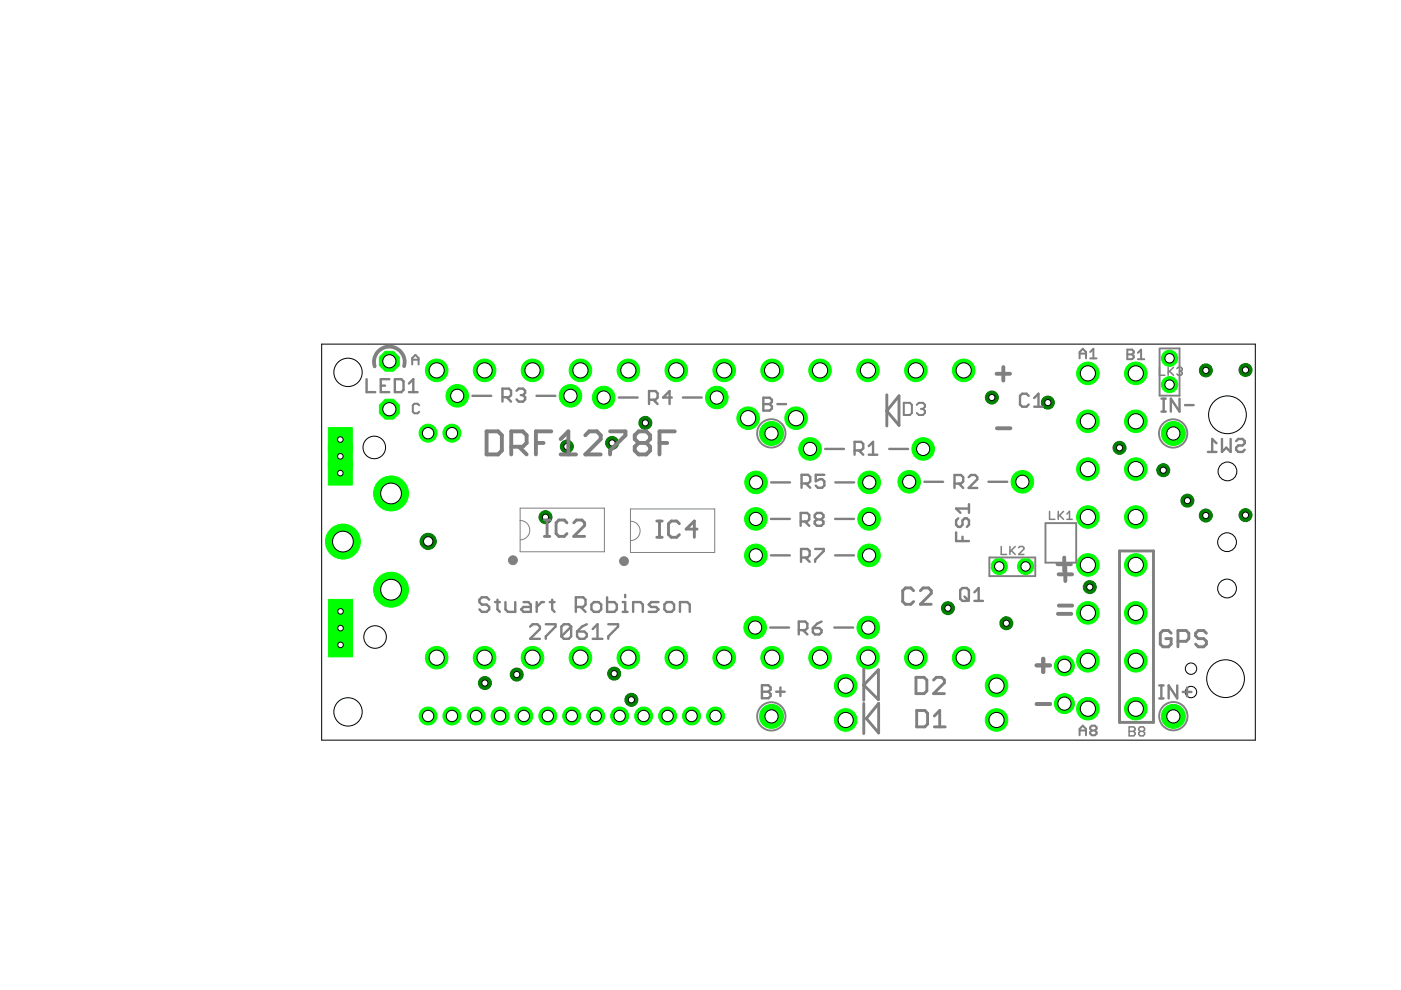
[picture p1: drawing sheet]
<svg xmlns="http://www.w3.org/2000/svg" width="297mm" height="210mm" viewBox="0 0 297 210" stroke-linecap="round" stroke-linejoin="round" font-family="sans-serif">
<path d="M69.6 97.8h5.1v5h-5.1z" fill="#0f0" stroke="#0f0" stroke-width=".21"/>
<circle cx="72.2" cy="100.3" r=".59" fill="#fff" stroke="#000" stroke-width=".21"/>
<path d="M69.6 94.2h5.1v5.1h-5.1z" fill="#0f0" stroke="#0f0" stroke-width=".21"/>
<circle cx="72.2" cy="96.8" r=".59" fill="#fff" stroke="#000" stroke-width=".21"/>
<path d="M69.7 130.6h5v5.1h-5z" fill="#0f0" stroke="#0f0" stroke-width=".21"/>
<circle cx="72.2" cy="133.2" r=".59" fill="#fff" stroke="#000" stroke-width=".21"/>
<path d="M69.7 127.1h5v5.1h-5z" fill="#0f0" stroke="#0f0" stroke-width=".21"/>
<circle cx="72.2" cy="129.6" r=".59" fill="#fff" stroke="#000" stroke-width=".21"/>
<path d="M69.6 90.7h5.1v5h-5.1z" fill="#0f0" stroke="#0f0" stroke-width=".21"/>
<circle cx="72.2" cy="93.2" r=".59" fill="#fff" stroke="#000" stroke-width=".21"/>
<path d="M69.7 134.2h5v5.1h-5z" fill="#0f0" stroke="#0f0" stroke-width=".21"/>
<circle cx="72.2" cy="136.7" r=".59" fill="#fff" stroke="#000" stroke-width=".21"/>
<circle cx="240.8" cy="119.8" r="2.39" fill="#0f0" stroke="#0f0" stroke-width=".21"/>
<circle cx="240.8" cy="119.8" r="1.61" fill="#fff" stroke="#000" stroke-width=".21"/>
<circle cx="240.8" cy="109.6" r="2.39" fill="#0f0" stroke="#0f0" stroke-width=".21"/>
<circle cx="240.8" cy="109.6" r="1.61" fill="#fff" stroke="#000" stroke-width=".21"/>
<circle cx="240.8" cy="99.5" r="2.39" fill="#0f0" stroke="#0f0" stroke-width=".21"/>
<circle cx="240.8" cy="99.5" r="1.61" fill="#fff" stroke="#000" stroke-width=".21"/>
<circle cx="240.8" cy="89.3" r="2.39" fill="#0f0" stroke="#0f0" stroke-width=".21"/>
<circle cx="240.8" cy="89.3" r="1.61" fill="#fff" stroke="#000" stroke-width=".21"/>
<circle cx="240.8" cy="79.2" r="2.39" fill="#0f0" stroke="#0f0" stroke-width=".21"/>
<circle cx="240.8" cy="79.2" r="1.61" fill="#fff" stroke="#000" stroke-width=".21"/>
<circle cx="240.8" cy="129.9" r="2.39" fill="#0f0" stroke="#0f0" stroke-width=".21"/>
<circle cx="240.8" cy="129.9" r="1.61" fill="#fff" stroke="#000" stroke-width=".21"/>
<circle cx="240.8" cy="140.1" r="2.39" fill="#0f0" stroke="#0f0" stroke-width=".21"/>
<circle cx="240.8" cy="140.1" r="1.61" fill="#fff" stroke="#000" stroke-width=".21"/>
<circle cx="240.8" cy="150.3" r="2.39" fill="#0f0" stroke="#0f0" stroke-width=".21"/>
<circle cx="240.8" cy="150.3" r="1.61" fill="#fff" stroke="#000" stroke-width=".21"/>
<circle cx="230.7" cy="119.8" r="2.39" fill="#0f0" stroke="#0f0" stroke-width=".21"/>
<circle cx="230.7" cy="119.8" r="1.61" fill="#fff" stroke="#000" stroke-width=".21"/>
<circle cx="230.7" cy="109.6" r="2.39" fill="#0f0" stroke="#0f0" stroke-width=".21"/>
<circle cx="230.7" cy="109.6" r="1.61" fill="#fff" stroke="#000" stroke-width=".21"/>
<circle cx="230.7" cy="99.5" r="2.39" fill="#0f0" stroke="#0f0" stroke-width=".21"/>
<circle cx="230.7" cy="99.5" r="1.61" fill="#fff" stroke="#000" stroke-width=".21"/>
<circle cx="230.7" cy="89.3" r="2.39" fill="#0f0" stroke="#0f0" stroke-width=".21"/>
<circle cx="230.7" cy="89.3" r="1.61" fill="#fff" stroke="#000" stroke-width=".21"/>
<circle cx="230.7" cy="79.2" r="2.39" fill="#0f0" stroke="#0f0" stroke-width=".21"/>
<circle cx="230.7" cy="79.2" r="1.61" fill="#fff" stroke="#000" stroke-width=".21"/>
<circle cx="230.7" cy="129.9" r="2.39" fill="#0f0" stroke="#0f0" stroke-width=".21"/>
<circle cx="230.7" cy="129.9" r="1.61" fill="#fff" stroke="#000" stroke-width=".21"/>
<circle cx="230.7" cy="140.1" r="2.39" fill="#0f0" stroke="#0f0" stroke-width=".21"/>
<circle cx="230.7" cy="140.1" r="1.61" fill="#fff" stroke="#000" stroke-width=".21"/>
<circle cx="230.7" cy="150.3" r="2.39" fill="#0f0" stroke="#0f0" stroke-width=".21"/>
<circle cx="230.7" cy="150.3" r="1.61" fill="#fff" stroke="#000" stroke-width=".21"/>
<circle cx="120.9" cy="83.9" r="2.39" fill="#0f0" stroke="#0f0" stroke-width=".21"/>
<circle cx="120.9" cy="83.9" r="1.4" fill="#fff" stroke="#000" stroke-width=".21"/>
<circle cx="96.9" cy="83.9" r="2.39" fill="#0f0" stroke="#0f0" stroke-width=".21"/>
<circle cx="96.9" cy="83.9" r="1.4" fill="#fff" stroke="#000" stroke-width=".21"/>
<circle cx="171.7" cy="95.2" r="2.39" fill="#0f0" stroke="#0f0" stroke-width=".21"/>
<circle cx="171.7" cy="95.2" r="1.4" fill="#fff" stroke="#000" stroke-width=".21"/>
<circle cx="195.7" cy="95.2" r="2.39" fill="#0f0" stroke="#0f0" stroke-width=".21"/>
<circle cx="195.7" cy="95.2" r="1.4" fill="#fff" stroke="#000" stroke-width=".21"/>
<circle cx="216.8" cy="102.2" r="2.39" fill="#0f0" stroke="#0f0" stroke-width=".21"/>
<circle cx="216.8" cy="102.2" r="1.4" fill="#fff" stroke="#000" stroke-width=".21"/>
<circle cx="192.8" cy="102.2" r="2.39" fill="#0f0" stroke="#0f0" stroke-width=".21"/>
<circle cx="192.8" cy="102.2" r="1.4" fill="#fff" stroke="#000" stroke-width=".21"/>
<circle cx="184.3" cy="110" r="2.39" fill="#0f0" stroke="#0f0" stroke-width=".21"/>
<circle cx="184.3" cy="110" r="1.4" fill="#fff" stroke="#000" stroke-width=".21"/>
<circle cx="160.3" cy="110" r="2.39" fill="#0f0" stroke="#0f0" stroke-width=".21"/>
<circle cx="160.3" cy="110" r="1.4" fill="#fff" stroke="#000" stroke-width=".21"/>
<circle cx="72.7" cy="114.8" r="3.7" fill="#0f0" stroke="#0f0" stroke-width=".21"/>
<circle cx="72.7" cy="114.8" r="2.2" fill="#fff" stroke="#000" stroke-width=".21"/>
<circle cx="82.9" cy="125" r="3.7" fill="#0f0" stroke="#0f0" stroke-width=".21"/>
<circle cx="82.9" cy="125" r="2.2" fill="#fff" stroke="#000" stroke-width=".21"/>
<circle cx="82.9" cy="104.6" r="3.7" fill="#0f0" stroke="#0f0" stroke-width=".21"/>
<circle cx="82.9" cy="104.6" r="2.2" fill="#fff" stroke="#000" stroke-width=".21"/>
<circle cx="179.3" cy="152.7" r="2.39" fill="#0f0" stroke="#0f0" stroke-width=".21"/>
<circle cx="179.3" cy="152.7" r="1.61" fill="#fff" stroke="#000" stroke-width=".21"/>
<circle cx="211.3" cy="152.7" r="2.39" fill="#0f0" stroke="#0f0" stroke-width=".21"/>
<circle cx="211.3" cy="152.7" r="1.61" fill="#fff" stroke="#000" stroke-width=".21"/>
<circle cx="179.3" cy="145.4" r="2.39" fill="#0f0" stroke="#0f0" stroke-width=".21"/>
<circle cx="179.3" cy="145.4" r="1.61" fill="#fff" stroke="#000" stroke-width=".21"/>
<circle cx="211.3" cy="145.4" r="2.39" fill="#0f0" stroke="#0f0" stroke-width=".21"/>
<circle cx="211.3" cy="145.4" r="1.61" fill="#fff" stroke="#000" stroke-width=".21"/>
<circle cx="160.3" cy="117.8" r="2.39" fill="#0f0" stroke="#0f0" stroke-width=".21"/>
<circle cx="160.3" cy="117.8" r="1.4" fill="#fff" stroke="#000" stroke-width=".21"/>
<circle cx="184.3" cy="117.8" r="2.39" fill="#0f0" stroke="#0f0" stroke-width=".21"/>
<circle cx="184.3" cy="117.8" r="1.4" fill="#fff" stroke="#000" stroke-width=".21"/>
<circle cx="160.1" cy="133.1" r="2.39" fill="#0f0" stroke="#0f0" stroke-width=".21"/>
<circle cx="160.1" cy="133.1" r="1.4" fill="#fff" stroke="#000" stroke-width=".21"/>
<circle cx="184.1" cy="133.1" r="2.39" fill="#0f0" stroke="#0f0" stroke-width=".21"/>
<circle cx="184.1" cy="133.1" r="1.4" fill="#fff" stroke="#000" stroke-width=".21"/>
<circle cx="184.3" cy="102.3" r="2.39" fill="#0f0" stroke="#0f0" stroke-width=".21"/>
<circle cx="184.3" cy="102.3" r="1.4" fill="#fff" stroke="#000" stroke-width=".21"/>
<circle cx="160.3" cy="102.3" r="2.39" fill="#0f0" stroke="#0f0" stroke-width=".21"/>
<circle cx="160.3" cy="102.3" r="1.4" fill="#fff" stroke="#000" stroke-width=".21"/>
<circle cx="128" cy="84.3" r="2.39" fill="#0f0" stroke="#0f0" stroke-width=".21"/>
<circle cx="128" cy="84.3" r="1.4" fill="#fff" stroke="#000" stroke-width=".21"/>
<circle cx="152" cy="84.3" r="2.39" fill="#0f0" stroke="#0f0" stroke-width=".21"/>
<circle cx="152" cy="84.3" r="1.4" fill="#fff" stroke="#000" stroke-width=".21"/>
<circle cx="151.7" cy="151.8" r="1.91" fill="#0f0" stroke="#0f0" stroke-width=".21"/>
<circle cx="151.7" cy="151.8" r="1.21" fill="#fff" stroke="#000" stroke-width=".21"/>
<circle cx="146.6" cy="151.8" r="1.91" fill="#0f0" stroke="#0f0" stroke-width=".21"/>
<circle cx="146.6" cy="151.8" r="1.21" fill="#fff" stroke="#000" stroke-width=".21"/>
<circle cx="141.5" cy="151.8" r="1.91" fill="#0f0" stroke="#0f0" stroke-width=".21"/>
<circle cx="141.5" cy="151.8" r="1.21" fill="#fff" stroke="#000" stroke-width=".21"/>
<circle cx="136.5" cy="151.8" r="1.91" fill="#0f0" stroke="#0f0" stroke-width=".21"/>
<circle cx="136.5" cy="151.8" r="1.21" fill="#fff" stroke="#000" stroke-width=".21"/>
<circle cx="131.4" cy="151.8" r="1.91" fill="#0f0" stroke="#0f0" stroke-width=".21"/>
<circle cx="131.4" cy="151.8" r="1.21" fill="#fff" stroke="#000" stroke-width=".21"/>
<circle cx="126.3" cy="151.8" r="1.91" fill="#0f0" stroke="#0f0" stroke-width=".21"/>
<circle cx="126.3" cy="151.8" r="1.21" fill="#fff" stroke="#000" stroke-width=".21"/>
<circle cx="121.2" cy="151.8" r="1.91" fill="#0f0" stroke="#0f0" stroke-width=".21"/>
<circle cx="121.2" cy="151.8" r="1.21" fill="#fff" stroke="#000" stroke-width=".21"/>
<circle cx="116.1" cy="151.8" r="1.91" fill="#0f0" stroke="#0f0" stroke-width=".21"/>
<circle cx="116.1" cy="151.8" r="1.21" fill="#fff" stroke="#000" stroke-width=".21"/>
<circle cx="111.1" cy="151.8" r="1.91" fill="#0f0" stroke="#0f0" stroke-width=".21"/>
<circle cx="111.1" cy="151.8" r="1.21" fill="#fff" stroke="#000" stroke-width=".21"/>
<circle cx="106" cy="151.8" r="1.91" fill="#0f0" stroke="#0f0" stroke-width=".21"/>
<circle cx="106" cy="151.8" r="1.21" fill="#fff" stroke="#000" stroke-width=".21"/>
<circle cx="100.9" cy="151.8" r="1.91" fill="#0f0" stroke="#0f0" stroke-width=".21"/>
<circle cx="100.9" cy="151.8" r="1.21" fill="#fff" stroke="#000" stroke-width=".21"/>
<circle cx="95.8" cy="151.8" r="1.91" fill="#0f0" stroke="#0f0" stroke-width=".21"/>
<circle cx="95.8" cy="151.8" r="1.21" fill="#fff" stroke="#000" stroke-width=".21"/>
<circle cx="90.8" cy="151.8" r="1.91" fill="#0f0" stroke="#0f0" stroke-width=".21"/>
<circle cx="90.8" cy="151.8" r="1.21" fill="#fff" stroke="#000" stroke-width=".21"/>
<circle cx="90.8" cy="91.8" r="1.91" fill="#0f0" stroke="#0f0" stroke-width=".21"/>
<circle cx="90.8" cy="91.8" r="1.21" fill="#fff" stroke="#000" stroke-width=".21"/>
<circle cx="95.8" cy="91.8" r="1.91" fill="#0f0" stroke="#0f0" stroke-width=".21"/>
<circle cx="95.8" cy="91.8" r="1.21" fill="#fff" stroke="#000" stroke-width=".21"/>
<circle cx="92.6" cy="139.4" r="2.39" fill="#0f0" stroke="#0f0" stroke-width=".21"/>
<circle cx="92.6" cy="139.4" r="1.61" fill="#fff" stroke="#000" stroke-width=".21"/>
<circle cx="92.6" cy="78.5" r="2.39" fill="#0f0" stroke="#0f0" stroke-width=".21"/>
<circle cx="92.6" cy="78.5" r="1.61" fill="#fff" stroke="#000" stroke-width=".21"/>
<circle cx="102.7" cy="139.4" r="2.39" fill="#0f0" stroke="#0f0" stroke-width=".21"/>
<circle cx="102.7" cy="139.4" r="1.61" fill="#fff" stroke="#000" stroke-width=".21"/>
<circle cx="112.9" cy="139.4" r="2.39" fill="#0f0" stroke="#0f0" stroke-width=".21"/>
<circle cx="112.9" cy="139.4" r="1.61" fill="#fff" stroke="#000" stroke-width=".21"/>
<circle cx="123.1" cy="139.4" r="2.39" fill="#0f0" stroke="#0f0" stroke-width=".21"/>
<circle cx="123.1" cy="139.4" r="1.61" fill="#fff" stroke="#000" stroke-width=".21"/>
<circle cx="133.2" cy="139.4" r="2.39" fill="#0f0" stroke="#0f0" stroke-width=".21"/>
<circle cx="133.2" cy="139.4" r="1.61" fill="#fff" stroke="#000" stroke-width=".21"/>
<circle cx="143.4" cy="139.4" r="2.39" fill="#0f0" stroke="#0f0" stroke-width=".21"/>
<circle cx="143.4" cy="139.4" r="1.61" fill="#fff" stroke="#000" stroke-width=".21"/>
<circle cx="153.5" cy="139.4" r="2.39" fill="#0f0" stroke="#0f0" stroke-width=".21"/>
<circle cx="153.5" cy="139.4" r="1.61" fill="#fff" stroke="#000" stroke-width=".21"/>
<circle cx="163.7" cy="139.4" r="2.39" fill="#0f0" stroke="#0f0" stroke-width=".21"/>
<circle cx="163.7" cy="139.4" r="1.61" fill="#fff" stroke="#000" stroke-width=".21"/>
<circle cx="173.9" cy="139.4" r="2.39" fill="#0f0" stroke="#0f0" stroke-width=".21"/>
<circle cx="173.9" cy="139.4" r="1.61" fill="#fff" stroke="#000" stroke-width=".21"/>
<circle cx="184" cy="139.4" r="2.39" fill="#0f0" stroke="#0f0" stroke-width=".21"/>
<circle cx="184" cy="139.4" r="1.61" fill="#fff" stroke="#000" stroke-width=".21"/>
<circle cx="194.2" cy="139.4" r="2.39" fill="#0f0" stroke="#0f0" stroke-width=".21"/>
<circle cx="194.2" cy="139.4" r="1.61" fill="#fff" stroke="#000" stroke-width=".21"/>
<circle cx="204.3" cy="139.4" r="2.39" fill="#0f0" stroke="#0f0" stroke-width=".21"/>
<circle cx="204.3" cy="139.4" r="1.61" fill="#fff" stroke="#000" stroke-width=".21"/>
<circle cx="102.7" cy="78.5" r="2.39" fill="#0f0" stroke="#0f0" stroke-width=".21"/>
<circle cx="102.7" cy="78.5" r="1.61" fill="#fff" stroke="#000" stroke-width=".21"/>
<circle cx="112.9" cy="78.5" r="2.39" fill="#0f0" stroke="#0f0" stroke-width=".21"/>
<circle cx="112.9" cy="78.5" r="1.61" fill="#fff" stroke="#000" stroke-width=".21"/>
<circle cx="123.1" cy="78.5" r="2.39" fill="#0f0" stroke="#0f0" stroke-width=".21"/>
<circle cx="123.1" cy="78.5" r="1.61" fill="#fff" stroke="#000" stroke-width=".21"/>
<circle cx="133.2" cy="78.5" r="2.39" fill="#0f0" stroke="#0f0" stroke-width=".21"/>
<circle cx="133.2" cy="78.5" r="1.61" fill="#fff" stroke="#000" stroke-width=".21"/>
<circle cx="143.4" cy="78.5" r="2.39" fill="#0f0" stroke="#0f0" stroke-width=".21"/>
<circle cx="143.4" cy="78.5" r="1.61" fill="#fff" stroke="#000" stroke-width=".21"/>
<circle cx="153.5" cy="78.5" r="2.39" fill="#0f0" stroke="#0f0" stroke-width=".21"/>
<circle cx="153.5" cy="78.5" r="1.61" fill="#fff" stroke="#000" stroke-width=".21"/>
<circle cx="163.7" cy="78.5" r="2.39" fill="#0f0" stroke="#0f0" stroke-width=".21"/>
<circle cx="163.7" cy="78.5" r="1.61" fill="#fff" stroke="#000" stroke-width=".21"/>
<circle cx="173.9" cy="78.5" r="2.39" fill="#0f0" stroke="#0f0" stroke-width=".21"/>
<circle cx="173.9" cy="78.5" r="1.61" fill="#fff" stroke="#000" stroke-width=".21"/>
<circle cx="184" cy="78.5" r="2.39" fill="#0f0" stroke="#0f0" stroke-width=".21"/>
<circle cx="184" cy="78.5" r="1.61" fill="#fff" stroke="#000" stroke-width=".21"/>
<circle cx="194.2" cy="78.5" r="2.39" fill="#0f0" stroke="#0f0" stroke-width=".21"/>
<circle cx="194.2" cy="78.5" r="1.61" fill="#fff" stroke="#000" stroke-width=".21"/>
<circle cx="204.3" cy="78.5" r="2.39" fill="#0f0" stroke="#0f0" stroke-width=".21"/>
<circle cx="204.3" cy="78.5" r="1.61" fill="#fff" stroke="#000" stroke-width=".21"/>
<circle cx="168.8" cy="88.7" r="2.39" fill="#0f0" stroke="#0f0" stroke-width=".21"/>
<circle cx="168.8" cy="88.7" r="1.61" fill="#fff" stroke="#000" stroke-width=".21"/>
<circle cx="158.6" cy="88.7" r="2.39" fill="#0f0" stroke="#0f0" stroke-width=".21"/>
<circle cx="158.6" cy="88.7" r="1.61" fill="#fff" stroke="#000" stroke-width=".21"/>
<circle cx="82.5" cy="76.6" r="2.29" fill="#0f0" stroke="#0f0" stroke-width=".21"/>
<circle cx="82.5" cy="76.6" r="1.4" fill="#fff" stroke="#000" stroke-width=".21"/>
<circle cx="82.5" cy="86.8" r="2.29" fill="#0f0" stroke="#0f0" stroke-width=".21"/>
<circle cx="82.5" cy="86.8" r="1.4" fill="#fff" stroke="#000" stroke-width=".21"/>
<circle cx="163.6" cy="151.9" r="2.54" fill="#0f0" stroke="#0f0" stroke-width=".21"/>
<circle cx="163.6" cy="151.9" r="1.4" fill="#fff" stroke="#000" stroke-width=".21"/>
<circle cx="163.6" cy="91.9" r="2.54" fill="#0f0" stroke="#0f0" stroke-width=".21"/>
<circle cx="163.6" cy="91.9" r="1.4" fill="#fff" stroke="#000" stroke-width=".21"/>
<circle cx="248.8" cy="151.9" r="2.54" fill="#0f0" stroke="#0f0" stroke-width=".21"/>
<circle cx="248.8" cy="151.9" r="1.4" fill="#fff" stroke="#000" stroke-width=".21"/>
<circle cx="248.8" cy="91.9" r="2.54" fill="#0f0" stroke="#0f0" stroke-width=".21"/>
<circle cx="248.8" cy="91.9" r="1.4" fill="#fff" stroke="#000" stroke-width=".21"/>
<circle cx="225.7" cy="149.2" r="2.12" fill="#0f0" stroke="#0f0" stroke-width=".21"/>
<circle cx="225.7" cy="149.2" r="1.4" fill="#fff" stroke="#000" stroke-width=".21"/>
<circle cx="225.7" cy="141.2" r="2.12" fill="#0f0" stroke="#0f0" stroke-width=".21"/>
<circle cx="225.7" cy="141.2" r="1.4" fill="#fff" stroke="#000" stroke-width=".21"/>
<circle cx="217.4" cy="120.1" r="1.71" fill="#0f0" stroke="#0f0" stroke-width=".21"/>
<circle cx="217.4" cy="120.1" r=".99" fill="#fff" stroke="#000" stroke-width=".21"/>
<circle cx="211.9" cy="120.1" r="1.71" fill="#0f0" stroke="#0f0" stroke-width=".21"/>
<circle cx="211.9" cy="120.1" r=".99" fill="#fff" stroke="#000" stroke-width=".21"/>
<circle cx="248" cy="81.6" r="1.71" fill="#0f0" stroke="#0f0" stroke-width=".21"/>
<circle cx="248" cy="81.6" r=".99" fill="#fff" stroke="#000" stroke-width=".21"/>
<circle cx="248" cy="76" r="1.71" fill="#0f0" stroke="#0f0" stroke-width=".21"/>
<circle cx="248" cy="76" r=".99" fill="#fff" stroke="#000" stroke-width=".21"/>
<circle cx="133.9" cy="148.4" r="1.38" fill="#008000" stroke="#008000" stroke-width=".21"/>
<circle cx="133.9" cy="148.4" r=".66" fill="#fff" stroke="#000" stroke-width=".21"/>
<circle cx="115.7" cy="109.7" r="1.38" fill="#008000" stroke="#008000" stroke-width=".21"/>
<circle cx="115.7" cy="109.7" r=".66" fill="#fff" stroke="#000" stroke-width=".21"/>
<circle cx="210.3" cy="84.3" r="1.38" fill="#008000" stroke="#008000" stroke-width=".21"/>
<circle cx="210.3" cy="84.3" r=".66" fill="#fff" stroke="#000" stroke-width=".21"/>
<circle cx="201" cy="128.9" r="1.38" fill="#008000" stroke="#008000" stroke-width=".21"/>
<circle cx="201" cy="128.9" r=".66" fill="#fff" stroke="#000" stroke-width=".21"/>
<circle cx="90.8" cy="114.8" r="1.71" fill="#008000" stroke="#008000" stroke-width=".21"/>
<circle cx="90.8" cy="114.8" r=".99" fill="#fff" stroke="#000" stroke-width=".21"/>
<circle cx="251.8" cy="106.2" r="1.38" fill="#008000" stroke="#008000" stroke-width=".21"/>
<circle cx="251.8" cy="106.2" r=".66" fill="#fff" stroke="#000" stroke-width=".21"/>
<circle cx="213.4" cy="132.1" r="1.38" fill="#008000" stroke="#008000" stroke-width=".21"/>
<circle cx="213.4" cy="132.1" r=".66" fill="#fff" stroke="#000" stroke-width=".21"/>
<circle cx="231.1" cy="124.5" r="1.38" fill="#008000" stroke="#008000" stroke-width=".21"/>
<circle cx="231.1" cy="124.5" r=".66" fill="#fff" stroke="#000" stroke-width=".21"/>
<circle cx="246.6" cy="99.7" r="1.38" fill="#008000" stroke="#008000" stroke-width=".21"/>
<circle cx="246.6" cy="99.7" r=".66" fill="#fff" stroke="#000" stroke-width=".21"/>
<circle cx="222.2" cy="85.4" r="1.38" fill="#008000" stroke="#008000" stroke-width=".21"/>
<circle cx="222.2" cy="85.4" r=".66" fill="#fff" stroke="#000" stroke-width=".21"/>
<circle cx="237.4" cy="95" r="1.38" fill="#008000" stroke="#008000" stroke-width=".21"/>
<circle cx="237.4" cy="95" r=".66" fill="#fff" stroke="#000" stroke-width=".21"/>
<circle cx="255.7" cy="109.3" r="1.38" fill="#008000" stroke="#008000" stroke-width=".21"/>
<circle cx="255.7" cy="109.3" r=".66" fill="#fff" stroke="#000" stroke-width=".21"/>
<circle cx="255.7" cy="78.5" r="1.38" fill="#008000" stroke="#008000" stroke-width=".21"/>
<circle cx="255.7" cy="78.5" r=".66" fill="#fff" stroke="#000" stroke-width=".21"/>
<circle cx="264.1" cy="78.4" r="1.38" fill="#008000" stroke="#008000" stroke-width=".21"/>
<circle cx="264.1" cy="78.4" r=".66" fill="#fff" stroke="#000" stroke-width=".21"/>
<circle cx="264.1" cy="109.2" r="1.38" fill="#008000" stroke="#008000" stroke-width=".21"/>
<circle cx="264.1" cy="109.2" r=".66" fill="#fff" stroke="#000" stroke-width=".21"/>
<circle cx="130.2" cy="142.8" r="1.38" fill="#008000" stroke="#008000" stroke-width=".21"/>
<circle cx="130.2" cy="142.8" r=".66" fill="#fff" stroke="#000" stroke-width=".21"/>
<circle cx="136.8" cy="89.7" r="1.38" fill="#008000" stroke="#008000" stroke-width=".21"/>
<circle cx="136.8" cy="89.7" r=".66" fill="#fff" stroke="#000" stroke-width=".21"/>
<circle cx="129.8" cy="93.9" r="1.38" fill="#008000" stroke="#008000" stroke-width=".21"/>
<circle cx="129.8" cy="93.9" r=".66" fill="#fff" stroke="#000" stroke-width=".21"/>
<circle cx="102.8" cy="144.8" r="1.38" fill="#008000" stroke="#008000" stroke-width=".21"/>
<circle cx="102.8" cy="144.8" r=".66" fill="#fff" stroke="#000" stroke-width=".21"/>
<circle cx="120.2" cy="94.7" r="1.38" fill="#008000" stroke="#008000" stroke-width=".21"/>
<circle cx="120.2" cy="94.7" r=".66" fill="#fff" stroke="#000" stroke-width=".21"/>
<circle cx="109.6" cy="143" r="1.38" fill="#008000" stroke="#008000" stroke-width=".21"/>
<circle cx="109.6" cy="143" r=".66" fill="#fff" stroke="#000" stroke-width=".21"/>
<g fill="none" stroke="#000" stroke-width=".21">
<path d="M68.2 73h197.9v83.9h-197.9z"/>
<circle cx="73.8" cy="79" r="3"/>
<circle cx="79.4" cy="94.9" r="2.39"/>
<circle cx="260.2" cy="87.9" r="4"/>
<circle cx="260.2" cy="99.9" r="1.99"/>
<circle cx="260.2" cy="115" r="1.99"/>
<circle cx="79.5" cy="135.1" r="2.39"/>
<circle cx="260.2" cy="124.8" r="1.99"/>
<circle cx="73.8" cy="150.9" r="3"/>
<circle cx="252.5" cy="146.7" r="1.21"/>
<circle cx="252.5" cy="141.8" r="1.21"/>
<circle cx="259.8" cy="143.9" r="4"/>
</g>
<g fill="none" stroke="#808080" stroke-width=".51">
<path d="M77.7 80.4v2.7h1.9M80.7 81.8h.9M82.5 80.4h-1.8v2.7h1.8M83.7 80.4h1.4l.5 .5v1.8l-.5 .4h-1.4zM86.7 83.1h1.8M86.7 81.3l.9-.9v2.7M100.2 83.9h3.9M106.5 84.2h1.4l.5-.4v-1l-.5-.4h-1.4v2.8M107.4 84.2l1 1M109.5 82.8l.5-.4h.9l.4 .4v.5l-.4 .5M110.4 83.8h.5M110.9 83.8l.4 .4v.5l-.4 .5h-.9l-.5-.5"/>
<path d="M113.7 83.9h4.1M131.2 84.3h4M137.6 84.8h1.4l.4-.5v-.9l-.4-.5h-1.4v2.8M138.5 84.8l.9 .9M142.4 84.3h-1.8l1.4-1.4v2.8M144.8 84.3h4M161.8 84.3h1.4l.5 .5v.4l-.5 .5 .5 .4v.5l-.5 .5h-1.4zM161.8 85.7h1.4M164.8 85.7h1.9M174.9 95.2h4M181.2 95.5h1.4l.4-.5v-.9l-.4-.4h-1.4v2.7M182.1 95.5l.9 .9"/>
<path d="M184.2 94.6l.9-.9v2.7M184.2 96.4h1.8M188.5 95.2h4M218.1 83.9l-.5-.4h-.9l-.4 .4v1.9l.4 .4h.9l.5-.4M219.3 86.2h1.8M219.3 84.4l.9-.9v2.7M246.3 87.3h.9M246.3 84.5h.9M246.7 84.5v2.8M250.1 84.5v2.8l-1.9-2.8v2.8M251.2 85.9h1.9M256.1 95.8h1.8"/>
<path d="M257.9 94l-.9-.9v2.7M259.1 93.1v2.7l.9-.9 .9 .9v-2.7M262.1 93.5l.4-.4h.9l.5 .4v.5l-.5 .4h-.9l-.4 .5v.5l.4 .4h.9l.5-.4M163.4 110h4M163.4 117.8h4M163.5 102.3h4M169.8 110.6h1.3l.5-.5v-.9l-.5-.4h-1.3v2.7M169.8 118.2h1.4l.5-.4v-1l-.5-.4h-1.4v2.7M169.9 102.5h1.4l.5-.5v-.9l-.5-.4h-1.4v2.7M170.7 110.6l.9 .9M170.8 118.2l.9 .9M170.9 102.5l.9 .9"/>
<path d="M172.8 116.4h1.8v.4l-1.8 1.9v.4M173.2 110.1l-.5-.4v-.5l.5-.4h.9l.5 .4v.5l-.5 .4M173.2 110.1l-.5 .5v.4l.5 .5h.9l.5-.5v-.4l-.5-.5M173.2 110.1h.9M174.8 100.7h-1.8v1.3l.9-.4h.4l.5 .4v1l-.5 .4h-.9l-.4-.4M177.1 110h4M177.1 117.8h4M177.1 102.3h4M196 102.2h4M202.4 102.5h1.4l.4-.4v-.9l-.4-.5h-1.4v2.8M202.7 112.9v1.8h2.7M203.2 109.9l-.5 .4v1l.5 .4h.4l.5-.4v-1l.4-.4h.5l.4 .4v1l-.4 .4"/>
<path d="M203.3 102.5l.9 1M204.1 113.8v.9M205.4 101.2l.4-.5h1l.4 .5v.4l-1.8 1.9h1.8M205.4 106.9v1.8M205.4 107.8h-2.7l.9 .9M209.6 102.2h4M103.7 127.1l-.5-.5h-1l-.6 .5v.6l.6 .5h1l.5 .5v.5l-.5 .5h-1l-.6-.5M105 127.7h1M105.5 127.1v2.1l.5 .5M107.2 127.7v1.5l.5 .5h1.5v-2M111 127.7h1l.5 .5v1.5h-1.5l-.5-.5 .5-.5h1.5M112.4 132.9l.5-.5h1l.6 .5v.5l-2.1 2h2.1"/>
<path d="M113.8 127.7v2M115.3 127.7h-.5l-1 1M115.7 132.4h2.1v.5l-2.1 2v.5M116.6 127.7h1M117.1 127.1v2.1l.5 .5M121.1 132.9v2l-.5 .5h-1.1l-.5-.5M121.1 132.9l-.5-.5h-1.1l-.5 .5v2M121.1 132.9l-2.1 2M122.1 128.7h1.5l.5-.5v-1.1l-.5-.5h-1.5v3.1M122.3 133.9h1.6l.5 .5v.5l-.5 .5h-1l-.6-.5zM123.1 128.7l1 1M124.4 132.4l-1 .5-1.1 1"/>
<path d="M125.4 128.2l.5-.5h1l.6 .5v1l-.6 .5h-1l-.5-.5zM125.7 135.4h2M125.7 133.4l1-1v3M128.7 126.6v3.1h1.6l.5-.5v-1l-.5-.5h-1.6M129 132.4h2v.5l-2 2v.5M132 129.7h1.1M132 127.7h.5v2M132.5 126.1v.5M134.2 129.7v-2h1.6l.5 .5v1.5M139.6 127.7h-1.5l-.6 .5 .6 .5h1l.5 .5-.5 .5h-1.6M141.4 127.7h1l.5 .5v1l-.5 .5h-1l-.5-.5v-1zM144.2 129.7v-2h1.5l.5 .5v1.5"/>
<path d="M163.3 133.1h4M169.4 133.6h1.3l.5-.4v-1l-.5-.4h-1.3v2.7M170.3 133.6l.9 .9M172.3 133.2h1.4l.5 .4v.5l-.5 .4h-.9l-.5-.4zM174.2 131.8l-1 .4-.9 1M176.9 133.1h4M203.6 125.1l.4-.4h1l.4 .4v1.9l-.4 .4h-1l-.4-.4zM204.5 126.5l.9 .9M206.6 127.4h1.8M206.6 125.6l.9-.9v2.7M161.5 145.3h1.4l.5 .5v.4l-.5 .5 .5 .4v.5l-.5 .4h-1.4zM161.5 146.7h1.4"/>
<path d="M164.5 146.7h1.9M165.5 145.8v1.8M245.8 148.1h.9M245.8 145.3h.9M246.2 145.3v2.8M249.6 145.3v2.8l-1.8-2.8v2.8M250.8 146.7h1.8M251.7 145.8v1.8"/>
</g>
<g fill="none" stroke="#808080" stroke-width=".83">
<path d="M211.3 79.2h2.8M212.7 77.8v2.9M103.2 91.5h2.4l.8 .8v3.2l-.8 .9h-2.4zM108.4 94.7h2.4l.9-.8v-1.6l-.9-.8h-2.4v4.9M110 94.7l1.7 1.7M113.6 93.9h1.7M116.9 91.5h-3.3v4.9M118.9 96.4h3.2M118.9 93.1l1.6-1.6v4.9M124.1 92.3l.8-.8h1.7l.8 .8v.8l-3.3 3.3h3.3M129.3 91.5h3.3v.8l-3.3 3.2v.9M135.4 93.9l-.8 .8v.8l.8 .9h1.6l.8-.9v-.8l-.8-.8"/>
<path d="M135.4 93.9l-.8-.8v-.8l.8-.8h1.6l.8 .8v.8l-.8 .8M135.4 93.9h1.6M139.8 93.9h1.7M143.1 91.5h-3.3v4.9M211.4 90.8h2.8M224.2 119.6h2.9M225.6 118.2v2.9M221.1 139.7v2.8M221.2 139.7v2.8M224.3 130.2h2.8M224.5 121.8h2.8M224.5 128.4h2.8"/>
<path d="M225.9 120.3v2.9M219.7 141.1h3M219.8 149.3h2.9"/>
</g>
<g fill="none" stroke="#808080" stroke-width=".61">
<path d="M188 83.7v6.6M190.6 83.9v6.3l-2.6-3.1zM115.4 113.7h1.2M115.4 110.3h1.2M116 110.3v3.4M120.2 110.8l-.6-.5h-1.1l-.6 .5v2.3l.6 .6h1.1l.6-.6M121.6 110.8l.6-.5h1.2l.6 .5v.6l-2.4 2.3h2.4M139.3 113.9h1.1M139.3 110.5h1.1M139.8 110.5v3.4M144 111l-.5-.5h-1.2l-.6 .5v2.3l.6 .6h1.2l.5-.6M147.8 112.2h-2.3l1.7-1.7v3.4"/>
<path d="M237.4 116.8h7.2v36.4h-7.2zM193.7 125.2l-.6-.5h-1.1l-.6 .5v2.4l.6 .5h1.1l.6-.5M195.1 125.2l.6-.5h1.2l.5 .5v.6l-2.3 2.3h2.3M248.3 134.3l-.6-.6h-1.1l-.6 .6v2.3l.6 .5h1.1l.6-.5v-1.2h-1.1M249.7 136h1.8l.6-.6v-1.1l-.6-.6h-1.8v3.4M255.8 134.3l-.6-.6h-1.1l-.6 .6v.5l.6 .6h1.1l.6 .6v.6l-.6 .5h-1.1l-.6-.5M183.1 141.9v6.6M183.1 149.1v6.4M186.2 148.3l-3.1-3.1 3.1-3.2v6.3M186.3 149.1v6.3l-2.6-3.1zM194.2 143.6h1.7l.6 .6v2.3l-.6 .6h-1.7zM194.4 150.6h1.7l.6 .6v2.3l-.6 .6h-1.7z"/>
<path d="M197.9 144.2l.6-.6h1.2l.5 .6v.6l-2.3 2.3h2.3M198.1 154.1h2.3M198.1 151.8l1.1-1.2v3.5"/>
</g>
<g fill="none" stroke="#808080" stroke-width=".4">
<path d="M245.9 73.9h4.2v10h-4.2v-9.9M188 87.1h.2M209.8 118.2v4h9.7v-4h-9.7M209.8 118.2h.1M221.7 110.9v8.4h6.5v-8.4h-6.5M183.1 145.2h.3"/>
<circle cx="163.5" cy="91.9" r="3"/>
<circle cx="248.7" cy="91.9" r="3"/>
<circle cx="163.5" cy="151.9" r="3"/>
<circle cx="248.8" cy="151.9" r="3"/>
</g>
<g fill="none" stroke="#808080" stroke-width=".42">
<path d="M87.4 77.3v-1.4l.7-.7 .7 .7v1.4M87.4 76.3h1.4M228.9 76v-1.4l.7-.6 .7 .6v1.4M228.9 75h1.4M231.1 74.6l.7-.6v2M231.1 76h1.4M239 74.1h1l.4 .4v.3l-.4 .3 .4 .4v.3l-.4 .4h-1zM239 75.1h1M241.3 76.2h1.3M241.3 74.8l.6-.7v2.1M88.9 85.9l-.4-.3h-.6l-.4 .3v1.4l.4 .3h.6l.4-.3M191.6 85.4h1.3l.4 .4v1.8l-.4 .4h-1.3z"/>
<path d="M194.4 85.8l.4-.4h.9l.4 .4v.5l-.4 .4M195.2 86.7h.5M195.7 86.7l.4 .4v.5l-.4 .4h-.9l-.4-.4M228.9 155.9v-1.4l.7-.6 .7 .6v1.4M228.9 154.9h1.4M231.5 154.9h.7M231.5 154.9l-.4-.4v-.3l.4-.3h.7l.3 .3v.3l-.3 .4M231.5 154.9l-.4 .3v.4l.4 .3h.7l.3-.3v-.4l-.3-.3"/>
</g>
<g fill="none" stroke="#808080" stroke-width=".32">
<path d="M245.8 77.9v1.7h1.2M247.7 77.9v1.7M248 78.7l.8 .9M248.8 77.9l-1.1 1.1M249.5 78.1l.3-.2h.6l.3 .2v.3l-.3 .3M250.1 78.7h.3M250.4 78.7l.3 .3v.3l-.3 .3h-.6l-.3-.3M212.3 115.9v1.7h1.1M214.1 115.9v1.7M214.4 116.7l.8 .9M215.2 115.9l-1.1 1.1M216 116.1l.2-.2h.6l.3 .2v.3l-1.1 1.2h1.1"/>
<path d="M222.5 108.4v1.7h1.1M224.4 108.4v1.7M224.6 109.3l.9 .8M225.5 108.4l-1.1 1.2M226.2 110.1h1.1M226.2 109l.6-.6v1.7M239.4 154.1h.9l.4 .3v.3l-.4 .4 .4 .3v.3l-.4 .3h-.9zM239.4 155.1h.9M241.7 155.1l-.3-.4v-.3l.3-.3h.7l.3 .3v.3l-.3 .4M241.7 155.1l-.3 .3v.3l.3 .3h.7l.3-.3v-.3l-.3-.3M241.7 155.1h.7"/>
</g>
<path d="M85.7 77.6a3.3 3.3 0 0 0-3.2-4.1 3.3 3.3 0 0 0-3.1 4.2" fill="none" stroke="#808080" stroke-width=".8"/>
<path d="M110.3 110.3a2.06 2.06 0 0 1 2 2.1 2.06 2.06 0 0 1-2 2.1M110.3 107.7h17.8v9.3h-17.8zM133.7 110.5a2.05 2.05 0 0 1 2 2 2.05 2.05 0 0 1-2 2.1M133.7 107.9h17.8v9.2h-17.8z" fill="none" stroke="#808080" stroke-width=".21"/>
<g fill="#808080" stroke="#808080" stroke-width=".21">
<path d="M131.6 118.3a.94 .94 0 0 1 1.5 .2 .94 .94 0 0 1-.6 1.4 .94 .94 0 0 1-1.1-.9l.9-.1 .1 .1-.1 .1-.1-.1h-.8z" fill-rule="evenodd"/>
<path d="M108.1 118.2a.95 .95 0 0 1 1.5 .1 .95 .95 0 0 1-.6 1.4 .95 .95 0 0 1-1.2-.9h.8l.2-.2 .1 .3-1.1-.1z" fill-rule="evenodd"/>
</g>
</svg>
